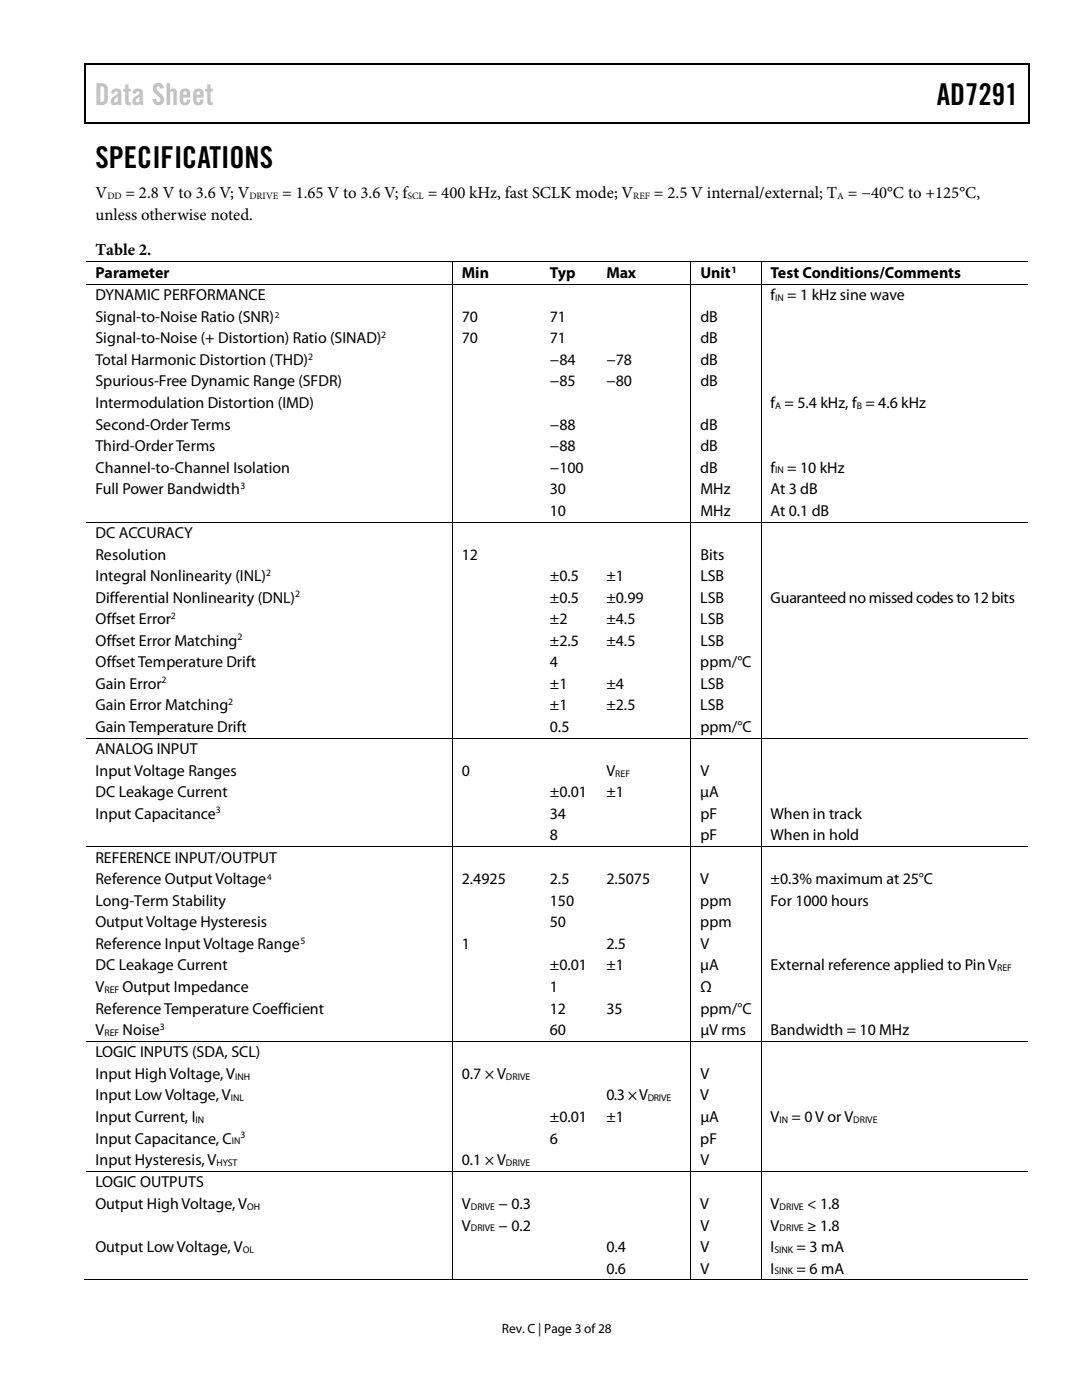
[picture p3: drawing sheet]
<svg xmlns="http://www.w3.org/2000/svg" width="216mm" height="279mm" viewBox="0 0 216 279" stroke-linecap="round" stroke-linejoin="round" font-family="sans-serif">
<defs><g id="words">
<text font-size="6" fill="#c1c1c1" x="18.9" y="20.9">Data Sheet</text>
<g font-size="6">
<text x="186.9" y="20.9">AD7291</text>
<text x="19" y="33.6">SPECIFICATIONS</text>
</g>
<g font-size="3.3">
<text x="19" y="39.5">V</text>
<text x="25.1" y="39.5">= 2.8 V to 3.6 V; V</text>
<text x="56.3" y="39.5">= 1.65 V to 3.6 V; f</text>
<text x="85.3" y="39.5">= 400 kHz, fast SCLK mode; V</text>
<text x="130.5" y="39.5">= 2.5 V internal/external; T = −40°C to +125°C,</text>
<text x="19.1" y="43.8">unless otherwise noted.</text>
<text x="19.1" y="50.9">Table 2.</text>
</g>
<g font-size="3.2">
<text x="19" y="55.5">Parameter</text>
<text x="19" y="59.9">DYNAMIC PERFORMANCE</text>
<text x="92.2" y="55.5">Min</text>
<text x="109.7" y="55.5">Typ</text>
<text x="121" y="55.5">Max</text>
<text x="139.7" y="55.5">Unit</text>
<text x="153.8" y="59.9">f</text>
<text x="153.8" y="55.5">Test Conditions/Comments</text>
<text x="157.1" y="59.9">= 1 kHz sine wave</text>
<text x="19" y="64.3">Signal-to-Noise Ratio (SNR)</text>
<text x="92.2" y="64.3">70</text>
<text x="109.7" y="64.3">71</text>
<text x="139.7" y="64.3">dB</text>
<text x="19" y="68.5">Signal-to-Noise (+ Distortion) Ratio (SINAD)</text>
<text x="92.2" y="68.5">70</text>
<text x="109.7" y="68.5">71</text>
<text x="139.7" y="68.5">dB</text>
<text x="19" y="72.9">Total Harmonic Distortion (THD)</text>
<text x="19" y="77.1">Spurious-Free Dynamic Range (SFDR)</text>
<text x="109.7" y="72.9">−84</text>
<text x="109.7" y="77.1">−85</text>
<text x="121" y="72.9">−78</text>
<text x="121" y="77.1">−80</text>
<text x="139.7" y="72.9">dB</text>
<text x="139.7" y="77.1">dB</text>
<text x="19" y="81.4">Intermodulation Distortion (IMD)</text>
<text x="153.8" y="81.4">f = 5.4 kHz, f = 4.6 kHz</text>
<text x="19" y="85.7">Second-Order Terms</text>
<text x="109.7" y="85.7">−88</text>
<text x="139.7" y="85.7">dB</text>
<text x="19" y="90">Third-Order Terms</text>
<text x="19" y="94.3">Channel-to-Channel Isolation</text>
<text x="109.7" y="90">−88</text>
<text x="109.7" y="94.3">−100</text>
<text x="139.7" y="94.3">dB</text>
<text x="139.7" y="90">dB</text>
<text x="153.8" y="94.3">f</text>
<text x="157.1" y="94.3">= 10 kHz</text>
<text x="19" y="98.6">Full Power Bandwidth</text>
<text x="109.7" y="98.6">30</text>
<text x="139.7" y="98.6">MHz</text>
<text x="153.8" y="98.6">At 3 dB</text>
<text x="19" y="107.4">DC ACCURACY</text>
<text x="109.7" y="102.9">10</text>
<text x="139.7" y="102.9">MHz</text>
<text x="153.8" y="102.9">At 0.1 dB</text>
<text x="19" y="111.7">Resolution</text>
<text x="92.2" y="111.7">12</text>
<text x="139.7" y="111.7">Bits</text>
<text x="19" y="116">Integral Nonlinearity (INL)</text>
<text x="109.7" y="116">±0.5</text>
<text x="121" y="116">±1</text>
<text x="139.7" y="116">LSB</text>
<text x="19" y="120.3">Differential Nonlinearity (DNL)</text>
<text x="19" y="124.6">Offset Error</text>
<text x="109.7" y="124.6">±2</text>
<text x="109.7" y="120.3">±0.5</text>
<text x="121" y="124.6">±4.5</text>
<text x="121" y="120.3">±0.99</text>
<text x="139.7" y="120.3">LSB</text>
<text x="139.7" y="124.6">LSB</text>
<text x="153.8" y="120.3">Guaranteed no missed codes to 12 bits</text>
<text x="19" y="128.9">Offset Error Matching</text>
<text x="109.7" y="128.9">±2.5</text>
<text x="121" y="128.9">±4.5</text>
<text x="139.7" y="128.9">LSB</text>
<text x="19" y="133.2">Offset Temperature Drift</text>
<text x="19" y="137.5">Gain Error</text>
<text x="109.7" y="133.2">4</text>
<text x="109.7" y="137.5">±1</text>
<text x="121" y="137.5">±4</text>
<text x="139.7" y="133.2">ppm/°C</text>
<text x="139.7" y="137.5">LSB</text>
<text x="19" y="141.8">Gain Error Matching</text>
<text x="109.7" y="141.8">±1</text>
<text x="121" y="141.8">±2.5</text>
<text x="139.7" y="141.8">LSB</text>
<text x="19" y="146">Gain Temperature Drift</text>
<text x="109.7" y="146">0.5</text>
<text x="139.7" y="146">ppm/°C</text>
<text x="19" y="150.5">ANALOG INPUT</text>
<text x="19" y="154.8">Input Voltage Ranges</text>
<text x="92.2" y="154.8">0</text>
<text x="121" y="154.8">V</text>
<text x="139.7" y="154.8">V</text>
<text x="19" y="159.1">DC Leakage Current</text>
<text x="109.7" y="159.1">±0.01</text>
<text x="121" y="159.1">±1</text>
<text x="139.7" y="159.1">µA</text>
<text x="19" y="163.4">Input Capacitance</text>
<text x="109.7" y="163.4">34</text>
<text x="109.7" y="167.7">8</text>
<text x="139.7" y="163.4">pF</text>
<text x="139.7" y="167.7">pF</text>
<text x="153.8" y="163.4">When in track</text>
<text x="153.8" y="167.7">When in hold</text>
<text x="19" y="172.2">REFERENCE INPUT/OUTPUT</text>
<text x="19" y="176.5">Reference Output Voltage</text>
<text x="92.2" y="176.5">2.4925</text>
<text x="109.7" y="176.5">2.5</text>
<text x="121" y="176.5">2.5075</text>
<text x="139.7" y="176.5">V</text>
<text x="153.8" y="176.5">±0.3% maximum at 25°C</text>
<text x="19" y="180.8">Long-Term Stability</text>
<text x="19" y="185.1">Output Voltage Hysteresis</text>
<text x="109.7" y="185.1">50</text>
<text x="109.7" y="180.8">150</text>
<text x="139.7" y="180.8">ppm</text>
<text x="139.7" y="185.1">ppm</text>
<text x="153.8" y="180.8">For 1000 hours</text>
<text x="19" y="189.4">Reference Input Voltage Range</text>
<text x="92.2" y="189.4">1</text>
<text x="121" y="189.4">2.5</text>
<text x="139.7" y="189.4">V</text>
<text x="19" y="193.7">DC Leakage Current</text>
<text x="19" y="198">V</text>
<text x="24.5" y="198">Output Impedance</text>
<text x="109.7" y="193.7">±0.01</text>
<text x="109.7" y="198">1</text>
<text x="121" y="193.7">±1</text>
<text x="139.7" y="193.7">µA</text>
<text x="139.7" y="198">Ω</text>
<text x="153.8" y="193.7">External reference applied to Pin V</text>
<text x="19" y="202.3">Reference Temperature Coefficient</text>
<text x="109.7" y="202.3">12</text>
<text x="121" y="202.3">35</text>
<text x="139.7" y="202.3">ppm/°C</text>
<text x="19" y="206.5">V</text>
<text x="24.5" y="206.5">Noise</text>
<text x="109.7" y="206.5">60</text>
<text x="139.7" y="206.5">µV rms</text>
<text x="153.8" y="206.5">Bandwidth = 10 MHz</text>
<text x="19" y="211">LOGIC INPUTS (SDA, SCL)</text>
<text x="19" y="215.3">Input High Voltage, V</text>
<text x="92.2" y="215.3">0.7 × V</text>
<text x="139.7" y="215.3">V</text>
<text x="19" y="219.6">Input Low Voltage, V</text>
<text x="121" y="219.6">0.3 × V</text>
<text x="139.7" y="219.6">V</text>
<text x="19" y="223.9">Input Current, I</text>
<text x="109.7" y="223.9">±0.01</text>
<text x="121" y="223.9">±1</text>
<text x="139.7" y="223.9">µA</text>
<text x="153.8" y="223.9">V</text>
<text x="157.9" y="223.9">= 0 V or V</text>
<text x="19" y="228.2">Input Capacitance, C</text>
<text x="19" y="232.5">Input Hysteresis, V</text>
<text x="92.2" y="232.5">0.1 × V</text>
<text x="109.7" y="228.2">6</text>
<text x="139.7" y="228.2">pF</text>
<text x="139.7" y="232.5">V</text>
<text x="19" y="237">LOGIC OUTPUTS</text>
<text x="19" y="241.3">Output High Voltage, V</text>
<text x="92.2" y="241.3">V</text>
<text x="92.2" y="245.6">V</text>
<text x="99.5" y="241.3">− 0.3</text>
<text x="99.5" y="245.6">− 0.2</text>
<text x="139.7" y="241.3">V</text>
<text x="139.7" y="245.6">V</text>
<text x="153.8" y="241.3">V</text>
<text x="153.8" y="245.6">V</text>
<text x="161.1" y="241.3">&lt; 1.8</text>
<text x="161.1" y="245.6">≥ 1.8</text>
<text x="19" y="249.9">Output Low Voltage, V</text>
<text x="121" y="249.9">0.4</text>
<text x="139.7" y="249.9">V</text>
<text x="153.8" y="249.9">I</text>
<text x="159" y="249.9">= 3 mA</text>
<text x="121" y="254.2">0.6</text>
<text x="139.7" y="254.2">V</text>
<text x="153.8" y="254.2">I</text>
<text x="159" y="254.2">= 6 mA</text>
</g>
<text font-size="2.7" x="100.2" y="266">Rev. C | Page 3 of28</text>
<g font-size="1.9">
<text x="21.4" y="39.7">DD</text>
<text x="49.8" y="39.7">DRIVE</text>
<text x="81.3" y="39.7">SCL</text>
<text x="126.4" y="39.7">REF</text>
<text x="167" y="39.7">A</text>
<text x="146" y="54.4">1</text>
<text x="154.7" y="60.1">IN</text>
<text x="61.5" y="71.8">2</text>
<text x="76.1" y="67.5">2</text>
<text x="154.7" y="81.6">A</text>
<text x="170.9" y="81.6">B</text>
<text x="154.7" y="94.5">IN</text>
<text x="48" y="97.6">3</text>
<text x="53.1" y="114.9">2</text>
<text x="58.9" y="119.2">2</text>
<text x="34.1" y="123.5">2</text>
<text x="47.4" y="127.8">2</text>
<text x="32.3" y="136.4">2</text>
<text x="45.5" y="140.7">2</text>
<text x="122.8" y="155">REF</text>
<text x="43.1" y="162.3">3</text>
<text x="59.9" y="188.3">5</text>
<text x="199" y="193.8">REF</text>
<text x="20.8" y="198.1">REF</text>
<text x="20.8" y="206.7">REF</text>
<text x="31.9" y="205.5">3</text>
<text x="46.9" y="215.5">INH</text>
<text x="101" y="215.5">DRIVE</text>
<text x="46.1" y="219.8">INL</text>
<text x="129.2" y="219.8">DRIVE</text>
<text x="39" y="224.1">IN</text>
<text x="48" y="227.2">3</text>
<text x="155.5" y="224.1">IN</text>
<text x="170.3" y="224.1">DRIVE</text>
<text x="43.2" y="232.7">HYST</text>
<text x="46.2" y="228.4">IN</text>
<text x="101" y="232.7">DRIVE</text>
<text x="49.3" y="241.5">OH</text>
<text x="93.9" y="241.5">DRIVE</text>
<text x="93.9" y="245.7">DRIVE</text>
<text x="155.5" y="241.5">DRIVE</text>
<text x="155.5" y="245.7">DRIVE</text>
<text x="48.4" y="250.1">OL</text>
<text x="154.5" y="250.1">SINK</text>
<text x="154.5" y="254.3">SINK</text>
</g>
<g font-size="1.8">
<text x="54.9" y="63.4">2</text>
<text x="53.3" y="175.6">4</text>
</g>
</g></defs>
<g fill="#000">
<path d="M16.9 12.7h.2v1h-.2zM16.9 12.7h.2v.3h-.2zM82.5 12.7h.3v.3h-.3zM205.1 12.7h.3v1h-.3zM205.1 12.7h.3v.3h-.3zM16.9 24.4h.2v.2h-.2zM82.3 24.4h.2v.2h-.2zM205.1 24.4h.3v.2h-.3zM90.2 52.1h.1v.2h-.1zM90.2 56.6h.1v.2h-.1zM107.8 52.1h.2v.2h-.2zM107.8 56.6h.2v.2h-.2z"/>
<path d="M119.1 52.1h.2v.2h-.2zM119.1 56.6h.2v.2h-.2zM137.8 52.1h.1v.2h-.1zM137.8 56.6h.1v.2h-.1zM151.8 52.1h.2v.2h-.2zM151.8 56.6h.2v.2h-.2zM90.2 104.1h.1v.2h-.1zM107.8 104.1h.2v.2h-.2zM119.1 104.1h.2v.2h-.2zM137.8 104.1h.1v.2h-.1zM151.8 104.1h.2v.2h-.2zM90.2 147.2h.1v.2h-.1z"/>
<path d="M107.8 147.2h.2v.2h-.2zM119.1 147.2h.2v.2h-.2zM137.8 147.2h.1v.2h-.1zM151.8 147.2h.2v.2h-.2zM90.2 168.9h.1v.1h-.1zM107.8 168.9h.2v.1h-.2zM119.1 168.9h.2v.1h-.2zM137.8 168.9h.1v.1h-.1zM151.8 168.9h.2v.1h-.2zM90.2 207.7h.1v.2h-.1zM107.8 207.7h.2v.2h-.2zM119.1 207.7h.2v.2h-.2z"/>
<path d="M137.8 207.7h.1v.2h-.1zM151.8 207.7h.2v.2h-.2zM90.2 233.7h.1v.1h-.1zM107.8 233.7h.2v.1h-.2zM119.1 233.7h.2v.1h-.2zM137.8 233.7h.1v.1h-.1zM151.8 233.7h.2v.1h-.2zM90.2 255.4h.1v.1h-.1zM107.6 255.4h.1v.1h-.1zM118.8 255.4h.2v.1h-.2zM137.8 255.4h.1v.1h-.1zM151.8 255.4h.2v.1h-.2z"/>
</g>
<path d="M17 13.7v10.7M17.1 12.8h65.4M82.8 12.8h122.3M205.2 13.7v10.7M17.1 24.5h188" fill="none" stroke="#000" stroke-width=".25"/>
<g fill="none" stroke="#000" stroke-width=".2">
<path d="M17.1 52.2h73.1M17.1 56.7h73.1M90.3 52.3v4.3M90.3 56.8v47.3M90.3 52.2h17.5M90.3 56.7h17.5M108 52.2h11.1M108 56.7h11.1M119.3 52.2h18.5M119.3 56.7h18.5M137.8 52.3v4.3M137.8 56.8v47.3"/>
<path d="M137.9 52.2h13.9M137.9 56.7h13.9M151.9 52.3v4.3M151.9 56.8v47.3M152 52.2h53.1M152 56.7h53.1M17.1 104.2h73.1M90.3 104.3v42.9M90.3 104.2h17.5M108 104.2h11.1M119.3 104.2h18.5M137.8 104.3v42.9"/>
<path d="M137.9 104.2h13.9M151.9 104.3v42.9M152 104.2h53.1M17.1 147.3h73.1M90.3 147.4v21.5M90.3 147.3h17.5M108 147.3h11.1M119.3 147.3h18.5M137.8 147.4v21.5M137.9 147.3h13.9M151.9 147.4v21.5M152 147.3h53.1"/>
<path d="M17.1 169h73.1M90.3 169v38.7M90.3 169h17.5M108 169h11.1M119.3 169h18.5M137.8 169v38.7M137.9 169h13.9M151.9 169v38.7M152 169h53.1M17.1 207.8h73.1M90.3 207.9v25.8M90.3 207.8h17.5"/>
<path d="M108 207.8h11.1M119.3 207.8h18.5M137.8 207.9v25.8M137.9 207.8h13.9M151.9 207.9v25.8M152 207.8h53.1M17.1 233.8h73.1M90.3 233.8v21.6M90.3 233.8h17.5M108 233.8h11.1M119.3 233.8h18.5M137.8 233.8v21.6"/>
<path d="M137.9 233.8h13.9M151.9 233.8v21.6M152 233.8h53.1M16.9 255.4h73.3M90.3 255.4h47.5M137.9 255.4h13.9M152 255.4h53.1"/>
</g>
<use href="#words"/>
</svg>
